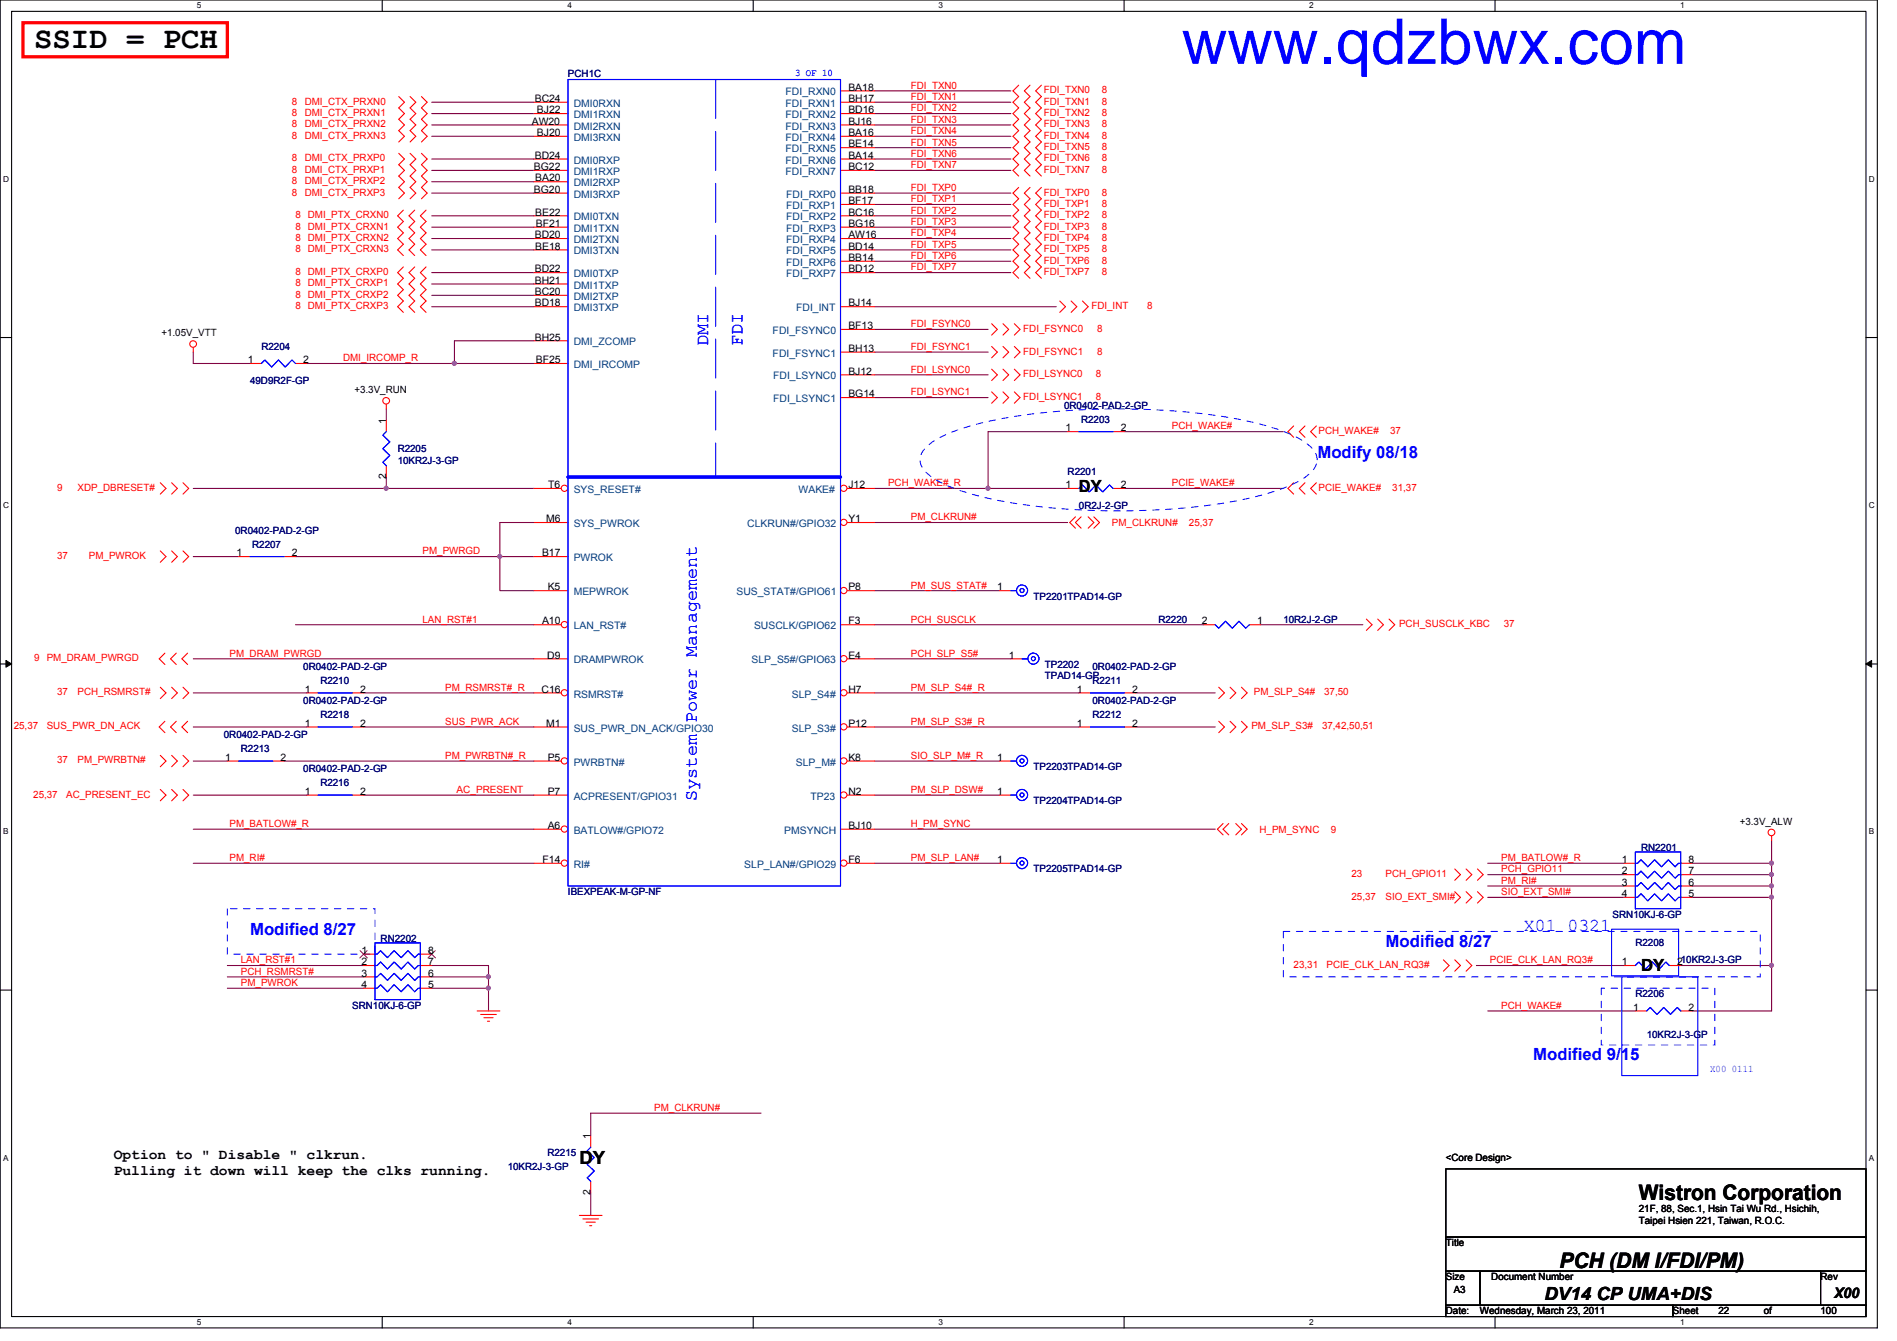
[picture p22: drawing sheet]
<svg xmlns="http://www.w3.org/2000/svg" width="297mm" height="210mm" viewBox="0 0 297 210" stroke-linecap="round" stroke-linejoin="round" font-family="sans-serif">
<defs><g id="words">
<text font-size="9.9" fill="#00f" x="185" y="10">www.qdzbwx.com</text>
<text font-size="4.8" x="5.4" y="7.6">SSID = PCH</text>
<g font-size="3.3">
<text x="256.6" y="187.9">Wistron Corporation</text>
<text x="244.2" y="198.5">PCH (DM I/FDI/PM)</text>
</g>
<g font-size="2.8" fill="#00f">
<text x="110.9" y="54.2" transform="rotate(-90 110.9 54.2)">DMI</text>
<text x="116.2" y="54.2" transform="rotate(-90 116.2 54.2)">FDI</text>
<text x="109.1" y="125.3" transform="rotate(-90 109.1 125.3)">System Power Management</text>
<text x="238.6" y="145.7">X01 0321</text>
</g>
<g font-size="2.8">
<text x="90.7" y="182.2">DY</text>
<text x="241.8" y="203.5">DV14 CP UMA+DIS</text>
</g>
<g font-size="2.6" fill="#00f">
<text x="206.3" y="71.8">Modify 08/18</text>
<text x="39.2" y="146.4">Modified 8/27</text>
<text x="217" y="148.2">Modified 8/27</text>
<text x="240.1" y="166">Modified 9/15</text>
</g>
<g font-size="2.6">
<text x="168.9" y="77.1">DY</text>
<text x="257" y="151.9">DY</text>
</g>
<g font-size="2.3">
<text x="17.8" y="181.4">Option to &quot; Disable &quot; clkrun.</text>
<text x="17.8" y="184">Pulling it down will keep the clks running.</text>
<text x="287.2" y="203.2">X00</text>
</g>
<g font-size="1.6" fill="#00f">
<text x="124.5" y="11.9">3 OF 10</text>
<text x="267.8" y="167.8">X00 0111</text>
</g>
<g font-size="1.6" fill="#f00">
<text x="45.7" y="16.4">8</text>
<text x="47.7" y="16.4">DMI_CTX_PRXN0</text>
<text x="142.6" y="17.4">FDI_TXN2</text>
<text x="142.6" y="13.9">FDI_TXN0</text>
<text x="142.6" y="15.7">FDI_TXN1</text>
<text x="163.4" y="14.6">FDI_TXN0</text>
<text x="163.4" y="16.4">FDI_TXN1</text>
<text x="172.5" y="14.6">8</text>
<text x="172.5" y="16.4">8</text>
<text x="45.7" y="18.2">8</text>
<text x="45.7" y="19.9">8</text>
<text x="45.7" y="21.7">8</text>
<text x="47.7" y="18.2">DMI_CTX_PRXN1</text>
<text x="47.7" y="19.9">DMI_CTX_PRXN2</text>
<text x="47.7" y="21.7">DMI_CTX_PRXN3</text>
<text x="142.6" y="21">FDI_TXN4</text>
<text x="142.6" y="22.8">FDI_TXN5</text>
<text x="142.6" y="19.2">FDI_TXN3</text>
<text x="163.4" y="18.2">FDI_TXN2</text>
<text x="163.4" y="19.9">FDI_TXN3</text>
<text x="163.4" y="21.7">FDI_TXN4</text>
<text x="163.4" y="23.5">FDI_TXN5</text>
<text x="172.5" y="18.2">8</text>
<text x="172.5" y="19.9">8</text>
<text x="172.5" y="21.7">8</text>
<text x="172.5" y="23.5">8</text>
<text x="45.7" y="25.3">8</text>
<text x="45.7" y="27.1">8</text>
<text x="45.7" y="28.8">8</text>
<text x="47.7" y="25.3">DMI_CTX_PRXP0</text>
<text x="47.7" y="27.1">DMI_CTX_PRXP1</text>
<text x="47.7" y="28.8">DMI_CTX_PRXP2</text>
<text x="142.6" y="29.9">FDI_TXP0</text>
<text x="142.6" y="26.3">FDI_TXN7</text>
<text x="142.6" y="24.6">FDI_TXN6</text>
<text x="163.4" y="25.3">FDI_TXN6</text>
<text x="163.4" y="27.1">FDI_TXN7</text>
<text x="172.5" y="25.3">8</text>
<text x="172.5" y="27.1">8</text>
<text x="45.7" y="30.6">8</text>
<text x="46.3" y="34.2">8 DMI_PTX_CRXN0</text>
<text x="46.3" y="35.9">8 DMI_PTX_CRXN1</text>
<text x="47.7" y="30.6">DMI_CTX_PRXP3</text>
<text x="142.6" y="31.7">FDI_TXP1</text>
<text x="142.6" y="35.2">FDI_TXP3</text>
<text x="142.6" y="33.4">FDI_TXP2</text>
<text x="163.4" y="30.6">FDI_TXP0</text>
<text x="163.4" y="32.4">FDI_TXP1</text>
<text x="163.4" y="35.9">FDI_TXP3</text>
<text x="163.4" y="34.2">FDI_TXP2</text>
<text x="172.5" y="30.6">8</text>
<text x="172.5" y="32.4">8</text>
<text x="172.5" y="35.9">8</text>
<text x="172.5" y="34.2">8</text>
<text x="46.3" y="37.7">8 DMI_PTX_CRXN2</text>
<text x="46.3" y="39.5">8 DMI_PTX_CRXN3</text>
<text x="142.6" y="38.8">FDI_TXP5</text>
<text x="142.6" y="40.6">FDI_TXP6</text>
<text x="142.6" y="37">FDI_TXP4</text>
<text x="163.4" y="37.7">FDI_TXP4</text>
<text x="163.4" y="39.5">FDI_TXP5</text>
<text x="163.4" y="41.3">FDI_TXP6</text>
<text x="172.5" y="37.7">8</text>
<text x="172.5" y="39.5">8</text>
<text x="172.5" y="41.3">8</text>
<text x="46.3" y="43.1">8 DMI_PTX_CRXP0</text>
<text x="46.3" y="44.8">8 DMI_PTX_CRXP1</text>
<text x="46.3" y="46.6">8 DMI_PTX_CRXP2</text>
<text x="142.6" y="42.3">FDI_TXP7</text>
<text x="163.4" y="43.1">FDI_TXP7</text>
<text x="172.5" y="43.1">8</text>
<text x="46.3" y="48.4">8 DMI_PTX_CRXP3</text>
<text x="142.6" y="51.2">FDI_FSYNC0</text>
<text x="160.2" y="51.9">FDI_FSYNC0</text>
<text x="170.9" y="48.4">FDI_INT</text>
<text x="171.8" y="51.9">8</text>
<text x="179.6" y="48.4">8</text>
<text x="53.7" y="56.6">DMI_IRCOMP_R</text>
<text x="142.6" y="58.3">FDI_LSYNC0</text>
<text x="142.6" y="54.8">FDI_FSYNC1</text>
<text x="160.2" y="55.5">FDI_FSYNC1</text>
<text x="160.2" y="59.1">FDI_LSYNC0</text>
<text x="171.6" y="59.1">8</text>
<text x="171.8" y="55.5">8</text>
<text x="142.6" y="61.9">FDI_LSYNC1</text>
<text x="160.2" y="62.6">FDI_LSYNC1</text>
<text x="171.6" y="62.6">8</text>
<text x="183.5" y="67.2">PCH_WAKE#</text>
<text x="206.5" y="67.9">PCH_WAKE#</text>
<text x="217.7" y="67.9">37</text>
<text x="8.9" y="76.8">9</text>
<text x="12.1" y="76.8">XDP_DBRESET#</text>
<text x="139.1" y="76.1">PCH_WAKE#_R</text>
<text x="183.5" y="76.1">PCIE_WAKE#</text>
<text x="206.5" y="76.8">PCIE_WAKE#</text>
<text x="218" y="76.8">31,37</text>
<text x="142.6" y="81.4">PM_CLKRUN#</text>
<text x="174.1" y="82.3">PM_CLKRUN#</text>
<text x="186.2" y="82.3">25,37</text>
<text x="8.9" y="87.5">37</text>
<text x="13.9" y="87.5">PM_PWROK</text>
<text x="66.2" y="86.8">PM_PWRGD</text>
<text x="142.6" y="92.1">PM_SUS_STAT#</text>
<text x="66.2" y="97.5">LAN_RST#1</text>
<text x="142.6" y="97.5">PCH_SUSCLK</text>
<text x="219.1" y="98.2">PCH_SUSCLK_KBC</text>
<text x="235.5" y="98.2">37</text>
<text x="5.4" y="103.5">9 PM_DRAM_PWRGD</text>
<text x="35.9" y="102.8">PM_DRAM_PWRGD</text>
<text x="142.6" y="102.8">PCH_SLP_S5#</text>
<text x="8.9" y="108.8">37</text>
<text x="12.1" y="108.8">PCH_RSMRST#</text>
<text x="69.7" y="108.1">PM_RSMRST#_R</text>
<text x="69.7" y="113.5">SUS_PWR_ACK</text>
<text x="142.6" y="113.5">PM_SLP_S3#_R</text>
<text x="142.6" y="108.1">PM_SLP_S4#_R</text>
<text x="196.3" y="108.8">PM_SLP_S4#</text>
<text x="207.3" y="108.8">37,50</text>
<text x="2.2" y="114.2">25,37</text>
<text x="7.3" y="114.2">SUS_PWR_DN_ACK</text>
<text x="8.9" y="119.5">37</text>
<text x="12.1" y="119.5">PM_PWRBTN#</text>
<text x="69.7" y="118.8">PM_PWRBTN#_R</text>
<text x="142.6" y="118.8">SIO_SLP_M#_R</text>
<text x="196" y="114.2">PM_SLP_S3#</text>
<text x="207" y="114.2">37,42,50,51</text>
<text x="5.2" y="124.8">25,37</text>
<text x="10.4" y="124.8">AC_PRESENT_EC</text>
<text x="71.5" y="124.1">AC_PRESENT</text>
<text x="142.6" y="124.1">PM_SLP_DSW#</text>
<text x="35.9" y="129.5">PM_BATLOW#_R</text>
<text x="142.6" y="129.5">H_PM_SYNC</text>
<text x="197.2" y="130.3">H_PM_SYNC</text>
<text x="208.4" y="130.3">9</text>
<text x="35.9" y="134.8">PM_RI#</text>
<text x="142.6" y="134.8">PM_SLP_LAN#</text>
<text x="211.6" y="137.3">23</text>
<text x="217" y="137.3">PCH_GPIO11</text>
<text x="235.1" y="136.6">PCH_GPIO11</text>
<text x="235.1" y="134.8">PM_BATLOW#_R</text>
<text x="211.6" y="140.8">25,37</text>
<text x="217" y="140.8">SIO_EXT_SMI#</text>
<text x="235.1" y="138.3">PM_RI#</text>
<text x="235.1" y="140.1">SIO_EXT_SMI#</text>
<text x="37.7" y="152.6">PCH_RSMRST#</text>
<text x="37.7" y="154.3">PM_PWROK</text>
<text x="37.7" y="150.8">LAN_RST#1</text>
<text x="202.6" y="151.5">23,31</text>
<text x="207.7" y="151.5">PCIE_CLK_LAN_RQ3#</text>
<text x="233.3" y="150.8">PCIE_CLK_LAN_RQ3#</text>
<text x="235.1" y="157.9">PCH_WAKE#</text>
<text x="102.4" y="173.9">PM_CLKRUN#</text>
</g>
<g font-size="1.6">
<text x="83.7" y="16">BC24</text>
<text x="84.1" y="17.7">BJ22</text>
<text x="132.8" y="14.2">BA18</text>
<text x="132.8" y="16">BH17</text>
<text x="132.8" y="17.7">BD16</text>
<text x="83.3" y="19.5">AW20</text>
<text x="84.1" y="21.3">BJ20</text>
<text x="132.8" y="19.5">BJ16</text>
<text x="132.8" y="21.3">BA16</text>
<text x="132.8" y="23.1">BE14</text>
<text x="83.6" y="26.6">BG22</text>
<text x="83.7" y="24.8">BD24</text>
<text x="83.8" y="28.4">BA20</text>
<text x="132.8" y="24.8">BA14</text>
<text x="132.8" y="26.6">BC12</text>
<text x="83.6" y="30.2">BG20</text>
<text x="83.8" y="33.7">BE22</text>
<text x="83.9" y="35.5">BF21</text>
<text x="132.8" y="30.2">BB18</text>
<text x="132.8" y="32">BF17</text>
<text x="132.8" y="33.7">BC16</text>
<text x="132.8" y="35.5">BG16</text>
<text x="83.7" y="37.3">BD20</text>
<text x="83.8" y="39.1">BE18</text>
<text x="132.8" y="37.3">AW16</text>
<text x="132.8" y="39.1">BD14</text>
<text x="132.8" y="40.9">BB14</text>
<text x="83.7" y="42.6">BD22</text>
<text x="83.7" y="44.4">BH21</text>
<text x="83.7" y="46.2">BC20</text>
<text x="83.7" y="48">BD18</text>
<text x="132.8" y="48">BJ14</text>
<text x="132.8" y="42.6">BD12</text>
<text x="25.3" y="52.7">+1.05V_VTT</text>
<text x="83.7" y="53.3">BH25</text>
<text x="132.8" y="51.5">BF13</text>
<text x="38.8" y="56.9">1</text>
<text x="47.5" y="56.9">2</text>
<text x="83.9" y="56.9">BF25</text>
<text x="132.8" y="55.1">BH13</text>
<text x="132.8" y="58.6">BJ12</text>
<text x="55.5" y="61.6">+3.3V_RUN</text>
<text x="132.8" y="62.2">BG14</text>
<text x="60.4" y="66.3" transform="rotate(-90 60.4 66.3)">1</text>
<text x="166.8" y="67.5">1</text>
<text x="175.5" y="67.5">2</text>
<text x="60.4" y="75" transform="rotate(-90 60.4 75)">2</text>
<text x="85.8" y="76.4">T6</text>
<text x="132.8" y="76.4">J12</text>
<text x="166.8" y="76.4">1</text>
<text x="175.5" y="76.4">2</text>
<text x="85.5" y="81.7">M6</text>
<text x="132.8" y="81.7">Y1</text>
<text x="37" y="87.1">1</text>
<text x="45.7" y="87.1">2</text>
<text x="84.9" y="87.1">B17</text>
<text x="85.8" y="92.4">K5</text>
<text x="132.8" y="92.4">P8</text>
<text x="156.2" y="92.4">1</text>
<text x="84.9" y="97.7">A10</text>
<text x="132.8" y="97.7">F3</text>
<text x="188.2" y="97.7">2</text>
<text x="196.8" y="97.7">1</text>
<text x="85.7" y="103.1">D9</text>
<text x="132.8" y="103.1">E4</text>
<text x="157.9" y="103.1">1</text>
<text x="47.7" y="108.4">1</text>
<text x="47.7" y="113.7">1</text>
<text x="56.4" y="108.4">2</text>
<text x="56.4" y="113.7">2</text>
<text x="84.8" y="108.4">C16</text>
<text x="85.5" y="113.7">M1</text>
<text x="132.8" y="113.7">P12</text>
<text x="132.8" y="108.4">H7</text>
<text x="168.6" y="113.7">1</text>
<text x="168.6" y="108.4">1</text>
<text x="177.3" y="113.7">2</text>
<text x="177.3" y="108.4">2</text>
<text x="35.3" y="119.1">1</text>
<text x="43.9" y="119.1">2</text>
<text x="85.8" y="119.1">P5</text>
<text x="132.8" y="119.1">K8</text>
<text x="156.2" y="119.1">1</text>
<text x="47.7" y="124.4">1</text>
<text x="56.4" y="124.4">2</text>
<text x="85.8" y="124.4">P7</text>
<text x="132.8" y="124.4">N2</text>
<text x="156.2" y="124.4">1</text>
<text x="85.8" y="129.8">A6</text>
<text x="132.8" y="129.8">BJ10</text>
<text x="272.4" y="129.1">+3.3V_ALW</text>
<text x="85" y="135.1">F14</text>
<text x="132.8" y="135.1">F6</text>
<text x="156.2" y="135.1">1</text>
<text x="254" y="135.1">1</text>
<text x="254" y="136.9">2</text>
<text x="264.4" y="136.9">7</text>
<text x="264.4" y="135.1">8</text>
<text x="254" y="138.6">3</text>
<text x="254" y="140.4">4</text>
<text x="264.4" y="140.4">5</text>
<text x="264.4" y="138.6">6</text>
<text x="56.6" y="149.3">1</text>
<text x="67.1" y="149.3">8</text>
<text x="56.6" y="151.1">2</text>
<text x="56.6" y="152.9">3</text>
<text x="56.6" y="154.6">4</text>
<text x="67.1" y="154.6">5</text>
<text x="67.1" y="152.9">6</text>
<text x="67.1" y="151.1">7</text>
<text x="254" y="151.1">1</text>
<text x="262.6" y="151.1">210KR2J-3-GP</text>
<text x="255.7" y="158.2">1</text>
<text x="264.4" y="158.2">2</text>
<text x="92.5" y="178.4" transform="rotate(-90 92.5 178.4)">1</text>
<text x="226.4" y="181.7">&lt;Core Design&gt;</text>
<text x="92.5" y="187" transform="rotate(-90 92.5 187)">2</text>
<text x="256.6" y="189.7">21F, 88, Sec.1, Hsin Tai Wu Rd., Hsichih,</text>
<text x="256.6" y="191.6">Taipei Hsien 221, Taiwan, R.O.C.</text>
<text x="226.4" y="195.1">Title</text>
<text x="226.4" y="200.4">Size</text>
<text x="227.6" y="202.4">A3</text>
<text x="233.5" y="200.4">Document Number</text>
<text x="285.1" y="200.4">Rev</text>
<text x="226.4" y="205.7">Date:</text>
<text x="231.7" y="205.7">Wednesday, March 23, 2011</text>
<text x="262" y="205.7">Sheet</text>
<text x="269.1" y="205.7">22</text>
<text x="276.2" y="205.7">of</text>
<text x="285.1" y="205.7">100</text>
</g>
<g font-size="1.6" fill="#000080">
<text x="88.9" y="12.1">PCH1C</text>
<text x="40.9" y="54.8">R2204</text>
<text x="39.2" y="60.1">49D9R2F-GP</text>
<text x="166.6" y="64">0R0402-PAD-2-GP</text>
<text x="62.3" y="70.8">R2205</text>
<text x="169.3" y="66.2">R2203</text>
<text x="62.3" y="72.6">10KR2J-3-GP</text>
<text x="167.2" y="74.3">R2201</text>
<text x="36.8" y="83.6">0R0402-PAD-2-GP</text>
<text x="168.9" y="79.7">0R2J-2-GP</text>
<text x="39.5" y="85.7">R2207</text>
<text x="161.8" y="93.9">TP2201TPAD14-GP</text>
<text x="181.4" y="97.5">R2220</text>
<text x="201" y="97.5">10R2J-2-GP</text>
<text x="47.5" y="104.9">0R0402-PAD-2-GP</text>
<text x="50.2" y="107.1">R2210</text>
<text x="163.6" y="104.6">TP2202</text>
<text x="163.6" y="106.3">TPAD14-GP</text>
<text x="171.1" y="107.1">R2211</text>
<text x="171.1" y="104.9">0R0402-PAD-2-GP</text>
<text x="47.5" y="110.2">0R0402-PAD-2-GP</text>
<text x="50.2" y="112.4">R2218</text>
<text x="171.1" y="112.4">R2212</text>
<text x="171.1" y="110.2">0R0402-PAD-2-GP</text>
<text x="35" y="115.6">0R0402-PAD-2-GP</text>
<text x="37.7" y="117.7">R2213</text>
<text x="47.5" y="120.9">0R0402-PAD-2-GP</text>
<text x="50.2" y="123.1">R2216</text>
<text x="161.8" y="120.6">TP2203TPAD14-GP</text>
<text x="161.8" y="125.9">TP2204TPAD14-GP</text>
<text x="161.8" y="136.6">TP2205TPAD14-GP</text>
<text x="257" y="133.2">RN2201</text>
<text x="88.9" y="140.1">IBEXPEAK-M-GP-NF</text>
<text x="252.5" y="143.7">SRN10KJ-6-GP</text>
<text x="59.6" y="147.4">RN2202</text>
<text x="256.1" y="148.1">R2208</text>
<text x="55.2" y="157.9">SRN10KJ-6-GP</text>
<text x="256.1" y="156.1">R2206</text>
<text x="257.8" y="162.5">10KR2J-3-GP</text>
<text x="79.5" y="183.1">10KR2J-3-GP</text>
<text x="85.7" y="181">R2215</text>
</g>
<g font-size="1.6" fill="#004080">
<text x="89.8" y="16.7">DMI0RXN</text>
<text x="123" y="14.9">FDI_RXN0</text>
<text x="123" y="16.7">FDI_RXN1</text>
<text x="89.8" y="18.5">DMI1RXN</text>
<text x="89.8" y="20.3">DMI2RXN</text>
<text x="89.8" y="22.1">DMI3RXN</text>
<text x="123" y="18.5">FDI_RXN2</text>
<text x="123" y="20.3">FDI_RXN3</text>
<text x="123" y="22.1">FDI_RXN4</text>
<text x="123" y="23.8">FDI_RXN5</text>
<text x="89.8" y="25.6">DMI0RXP</text>
<text x="89.8" y="27.4">DMI1RXP</text>
<text x="89.8" y="29.2">DMI2RXP</text>
<text x="123" y="25.6">FDI_RXN6</text>
<text x="123" y="27.4">FDI_RXN7</text>
<text x="89.8" y="30.9">DMI3RXP</text>
<text x="89.8" y="34.5">DMI0TXN</text>
<text x="123.1" y="30.9">FDI_RXP0</text>
<text x="123.1" y="32.7">FDI_RXP1</text>
<text x="123.1" y="34.5">FDI_RXP2</text>
<text x="89.8" y="36.3">DMI1TXN</text>
<text x="89.8" y="38.1">DMI2TXN</text>
<text x="89.8" y="39.8">DMI3TXN</text>
<text x="123.1" y="36.3">FDI_RXP3</text>
<text x="123.1" y="38.1">FDI_RXP4</text>
<text x="123.1" y="39.8">FDI_RXP5</text>
<text x="123.1" y="41.6">FDI_RXP6</text>
<text x="89.8" y="43.4">DMI0TXP</text>
<text x="89.8" y="45.2">DMI1TXP</text>
<text x="89.8" y="46.9">DMI2TXP</text>
<text x="123.1" y="43.4">FDI_RXP7</text>
<text x="89.8" y="48.7">DMI3TXP</text>
<text x="121" y="52.3">FDI_FSYNC0</text>
<text x="124.7" y="48.7">FDI_INT</text>
<text x="89.8" y="54.1">DMI_ZCOMP</text>
<text x="89.8" y="57.6">DMI_IRCOMP</text>
<text x="121" y="55.8">FDI_FSYNC1</text>
<text x="121.1" y="59.4">FDI_LSYNC0</text>
<text x="121.1" y="62.9">FDI_LSYNC1</text>
<text x="89.8" y="77.2">SYS_RESET#</text>
<text x="125" y="77.2">WAKE#</text>
<text x="89.8" y="82.5">SYS_PWROK</text>
<text x="117" y="82.5">CLKRUN#/GPIO32</text>
<text x="89.8" y="87.8">PWROK</text>
<text x="89.8" y="93.2">MEPWROK</text>
<text x="115.3" y="93.2">SUS_STAT#/GPIO61</text>
<text x="89.8" y="98.5">LAN_RST#</text>
<text x="118.1" y="98.5">SUSCLK/GPIO62</text>
<text x="89.8" y="103.8">DRAMPWROK</text>
<text x="117.7" y="103.8">SLP_S5#/GPIO63</text>
<text x="89.8" y="109.2">RSMRST#</text>
<text x="124" y="109.2">SLP_S4#</text>
<text x="89.8" y="119.8">PWRBTN#</text>
<text x="89.8" y="114.5">SUS_PWR_DN_ACK/GPIO30</text>
<text x="124" y="114.5">SLP_S3#</text>
<text x="124.6" y="119.8">SLP_M#</text>
<text x="89.8" y="125.2">ACPRESENT/GPIO31</text>
<text x="126.9" y="125.2">TP23</text>
<text x="89.8" y="130.5">BATLOW#/GPIO72</text>
<text x="122.8" y="130.5">PMSYNCH</text>
<text x="89.8" y="135.8">RI#</text>
<text x="116.5" y="135.8">SLP_LAN#/GPIO29</text>
</g>
<g font-size="1.3">
<text x="30.8" y="1.3">5</text>
<text x="88.9" y="1.3">4</text>
<text x="146.9" y="1.3">3</text>
<text x="205" y="1.3">2</text>
<text x="263.1" y="1.3">1</text>
<text x=".5" y="28.4">D</text>
<text x="292.6" y="28.4">D</text>
<text x=".5" y="79.5">C</text>
<text x="292.6" y="79.5">C</text>
<text x=".5" y="130.6">B</text>
<text x="292.6" y="130.6">B</text>
<text x=".5" y="181.7">A</text>
<text x="292.6" y="181.7">A</text>
<text x="30.8" y="207.4">5</text>
<text x="88.9" y="207.4">4</text>
<text x="146.9" y="207.4">3</text>
<text x="205" y="207.4">2</text>
<text x="263.1" y="207.4">1</text>
</g>
</g></defs>
<path d="M0 0h294v207.9h-294zM1.8 1.8h290.4v204.3h-290.4z" fill="none" stroke="#000" stroke-width=".17"/>
<g fill="#fff">
<path d="M30.8 .2h.7v1.4h-.7z"/>
<path d="M30.8 206.2h.7v1.4h-.7z"/>
</g>
<path d="M59.9 0v1.8M59.9 206.1v1.8" fill="none" stroke="#000" stroke-width=".17"/>
<g fill="#fff">
<path d="M88.9 .2h.6v1.4h-.6z"/>
<path d="M88.9 206.2h.6v1.4h-.6z"/>
</g>
<path d="M117.9 0v1.8M117.9 206.1v1.8" fill="none" stroke="#000" stroke-width=".17"/>
<g fill="#fff">
<path d="M146.9 .2h.7v1.4h-.7z"/>
<path d="M146.9 206.2h.7v1.4h-.7z"/>
</g>
<path d="M176 0v1.8M176 206.1v1.8" fill="none" stroke="#000" stroke-width=".17"/>
<g fill="#fff">
<path d="M205 .2h.7v1.4h-.7z"/>
<path d="M205 206.2h.7v1.4h-.7z"/>
</g>
<path d="M234.1 0v1.8M234.1 206.1v1.8" fill="none" stroke="#000" stroke-width=".17"/>
<g fill="#fff">
<path d="M263.1 .2h.7v1.4h-.7z"/>
<path d="M263.1 206.2h.7v1.4h-.7z"/>
<path d="M.5 27.3h.9v1.4h-.9z"/>
<path d="M292.6 27.3h.9v1.4h-.9z"/>
<path d="M.5 78.4h.9v1.4h-.9z"/>
<path d="M292.6 78.4h.9v1.4h-.9z"/>
</g>
<path d="M0 52.8h1.8M292.2 52.8h1.8" fill="none" stroke="#000" stroke-width=".17"/>
<g fill="#fff">
<path d="M.5 129.5h.8v1.4h-.8z"/>
<path d="M292.6 129.5h.9v1.4h-.9z"/>
</g>
<path d="M0 103.9h1.8M292.2 103.9h1.8" fill="none" stroke="#000" stroke-width=".17"/>
<path d="M.9 103.4l.9 .5-.9 .5zM292.2 103.9l.9-.5v1z" fill="#000"/>
<path d="M.9 103.4l.9 .5-.9 .5zM292.2 103.9l.9-.5v1z" fill="none" stroke="#000" stroke-width=".16"/>
<g fill="#fff">
<path d="M.5 180.5h.8v1.4h-.8z"/>
<path d="M292.6 180.5h.9v1.4h-.9z"/>
</g>
<path d="M0 155h1.8M292.2 155h1.8" fill="none" stroke="#000" stroke-width=".17"/>
<path d="M277.4 151.1v7.1" fill="none" stroke="#800040" stroke-width=".17"/>
<circle cx="277.4" cy="151.1" r=".32" fill="#f0f"/>
<circle cx="277.4" cy="151.1" r=".32" fill="none" stroke="#f0f" stroke-width=".17"/>
<path d="M71.2 56.9h12.4" fill="none" stroke="#800040" stroke-width=".17"/>
<circle cx="71.1" cy="56.9" r=".32" fill="#f0f"/>
<circle cx="71.1" cy="56.9" r=".32" fill="none" stroke="#f0f" stroke-width=".17"/>
<path d="M136.9 113.8h32M265 135.1h12.4v1.8" fill="none" stroke="#800040" stroke-width=".17"/>
<circle cx="277.4" cy="135.1" r=".32" fill="#f0f"/>
<circle cx="277.4" cy="135.1" r=".32" fill="none" stroke="#f0f" stroke-width=".17"/>
<g fill="none" stroke="#800040" stroke-width=".17">
<path d="M67.6 16h16M67.6 17.8h16M67.6 24.9h16M67.6 26.7h16M67.6 28.4h16M67.6 30.2h16M30.3 55.1v1.8h8.9M83.6 53.3h-12.4v3.6h-23.2M30.3 76.5h30.2M136.9 76.5h17.8M30.3 87.1h7.1M46.3 97.8h37.3"/>
<path d="M83.6 81.8h-5.3v5.3M136.9 81.8h30.3M30.3 108.5h17.7M30.3 103.1h53.3M44.5 119.1h39.1M56.9 108.5h26.7M136.9 119.1h19.6M136.9 103.1h21.4M177.8 113.8h12.5M177.8 108.5h12.5M30.3 135.1h53.3M30.3 129.8h53.3"/>
<path d="M136.9 124.5h19.6M136.9 135.1h19.6M136.9 129.8h53.4"/>
</g>
<circle cx="154.7" cy="76.4" r=".32" fill="#f0f"/>
<circle cx="154.7" cy="76.4" r=".32" fill="none" stroke="#f0f" stroke-width=".17"/>
<g fill="none" stroke="#800040" stroke-width=".17">
<path d="M67.6 33.8h16M67.6 35.6h16M67.6 37.3h16M67.6 39.1h16M67.6 42.7h16M67.6 44.4h16M67.6 46.2h16M67.6 48h16M60.5 74.7v1.8M78.3 87.1h5.3M136.9 92.5h19.6M56.9 113.8h26.7"/>
<path d="M136.9 108.5h32M265 136.9h12.4"/>
</g>
<circle cx="78.2" cy="87.1" r=".32" fill="#f0f"/>
<circle cx="78.2" cy="87.1" r=".32" fill="none" stroke="#f0f" stroke-width=".17"/>
<path d="M60.5 76.5h23.1" fill="none" stroke="#800040" stroke-width=".17"/>
<circle cx="60.5" cy="76.4" r=".32" fill="#f0f"/>
<circle cx="60.5" cy="76.4" r=".32" fill="none" stroke="#f0f" stroke-width=".17"/>
<g fill="none" stroke="#800040" stroke-width=".17">
<path d="M67.6 19.6h16M67.6 21.3h16M60.5 64v1.8M46.3 87.1h32v5.4h5.3M136.9 97.8h51.6M197.4 97.8h16M30.3 113.8h17.7M30.3 124.5h17.7M56.9 124.5h26.7M277.4 131.6v3.5M277.4 136.9v1.8h-12.4M92.5 174.2v3.6"/>
<path d="M92.5 186.7v3.5"/>
</g>
<circle cx="277.4" cy="136.9" r=".32" fill="#f0f"/>
<circle cx="277.4" cy="136.9" r=".32" fill="none" stroke="#f0f" stroke-width=".17"/>
<path d="M277.4 138.7v1.8h-12.4" fill="none" stroke="#800040" stroke-width=".17"/>
<circle cx="277.4" cy="138.7" r=".32" fill="#f0f"/>
<circle cx="277.4" cy="138.7" r=".32" fill="none" stroke="#f0f" stroke-width=".17"/>
<g fill="none" stroke="#800040" stroke-width=".17">
<path d="M136.9 19.6h21.4M136.9 17.8h21.4M136.9 14.2h21.4M136.9 16h21.4M136.9 32h21.4M136.9 30.2h21.4M136.9 35.6h21.4M136.9 33.8h21.4M136.9 39.1h21.4M136.9 21.3h21.4M136.9 23.1h21.4M136.9 26.7h21.4"/>
<path d="M136.9 37.3h21.4M136.9 24.9h21.4M136.9 51.6h17.8M136.9 58.7h17.8M136.9 55.1h17.8M136.9 42.7h21.4M136.9 40.9h21.4M136.9 48h28.5M136.9 62.2h17.8M67.6 151.1h8.9v1.8h-8.9M67.6 154.7h8.9v3.5"/>
</g>
<circle cx="76.5" cy="154.7" r=".32" fill="#f0f"/>
<circle cx="76.5" cy="154.7" r=".32" fill="none" stroke="#f0f" stroke-width=".17"/>
<path d="M76.5 152.9v1.8" fill="none" stroke="#800040" stroke-width=".17"/>
<circle cx="76.5" cy="152.9" r=".32" fill="#f0f"/>
<circle cx="76.5" cy="152.9" r=".32" fill="none" stroke="#f0f" stroke-width=".17"/>
<g fill="none" stroke="#800040" stroke-width=".17">
<path d="M167.2 67.6h-12.5v8.9h12.5M176.1 76.5h24.9M176.1 67.6h24.9M30.3 119.1h5.3M233 136.9h21.3M233 135.1h21.3M233 138.7h21.3M35.6 152.9h21.3M35.6 154.7h21.3M35.6 151.1h21.3M231.2 151.1h23.1M233 158.2h23.1"/>
<path d="M233 140.5h21.3M265 158.2h12.4M277.4 140.5v10.6h-14.2M92.5 174.2h26.7"/>
</g>
<circle cx="277.4" cy="140.4" r=".32" fill="#f0f"/>
<circle cx="277.4" cy="140.4" r=".32" fill="none" stroke="#f0f" stroke-width=".17"/>
<g fill="none" stroke="#f00" stroke-width=".17">
<path d="M62.4 15.1l.9 .9-.9 .9 .9 .9-.9 .9 .9 .9-.9 .8 .9 .9-.9 .9M64.2 15.1l.9 .9-.9 .9 .9 .9-.9 .9 .9 .9-.9 .8 .9 .9-.9 .9M66 15.1l.9 .9-.9 .9 .9 .9-.9 .9 .9 .9-.9 .8 .9 .9-.9 .9M83.6 16h5.3M83.6 17.8h5.3M83.6 19.6h5.3M131.6 16h5.3M131.6 17.8h5.3M131.6 19.6h5.3M131.6 14.2h5.3M159.5 13.3l-.9 .9 .9 .9-.9 .9 .9 .9-.9 .9 .9 .9-.9 .9 .9 .8-.9 .9 .9 .9-.9 .9 .9 .9-.9 .9 .9 .9-.9 .9 .9 .9M161.3 13.3l-.9 .9 .9 .9-.9 .9 .9 .9-.9 .9 .9 .9-.9 .9 .9 .8-.9 .9 .9 .9-.9 .9 .9 .9-.9 .9 .9 .9-.9 .9 .9 .9"/>
<path d="M163.1 13.3l-.9 .9 .9 .9-.9 .9 .9 .9-.9 .9 .9 .9-.9 .9 .9 .8-.9 .9 .9 .9-.9 .9 .9 .9-.9 .9 .9 .9-.9 .9 .9 .9M62.4 24l.9 .9-.9 .9 .9 .9-.9 .9 .9 .8-.9 .9 .9 .9-.9 .9M63.2 32.9l-.9 .9 .9 .9-.9 .9 .9 .8-.9 .9 .9 .9-.9 .9 .9 .9M64.2 24l.9 .9-.9 .9 .9 .9-.9 .9 .9 .8-.9 .9 .9 .9-.9 .9M64.9 32.9l-.9 .9 .9 .9-.9 .9 .9 .8-.9 .9 .9 .9-.9 .9 .9 .9M66 24l.9 .9-.9 .9 .9 .9-.9 .9 .9 .8-.9 .9 .9 .9-.9 .9M66.7 32.9l-.9 .9 .9 .9-.9 .9 .9 .8-.9 .9 .9 .9-.9 .9 .9 .9M83.6 21.3h5.3M83.6 24.9h5.3M83.6 26.7h5.3M83.6 28.4h5.3M83.6 30.2h5.3"/>
<path d="M83.6 33.8h5.3M83.6 35.6h5.3M83.6 37.3h5.3M83.6 39.1h5.3M131.6 21.3h5.3M131.6 24.9h5.3M131.6 26.7h5.3M131.6 30.2h5.3M131.6 33.8h5.3M131.6 35.6h5.3M131.6 37.3h5.3M131.6 39.1h5.3"/>
<path d="M131.6 23.1h5.3M131.6 32h5.3M159.5 29.3l-.9 .9 .9 .9-.9 .9 .9 .9-.9 .9 .9 .9-.9 .9 .9 .8-.9 .9 .9 .9-.9 .9 .9 .9-.9 .9 .9 .9-.9 .9 .9 .9M161.3 29.3l-.9 .9 .9 .9-.9 .9 .9 .9-.9 .9 .9 .9-.9 .9 .9 .8-.9 .9 .9 .9-.9 .9 .9 .9-.9 .9 .9 .9-.9 .9 .9 .9M163.1 29.3l-.9 .9 .9 .9-.9 .9 .9 .9-.9 .9 .9 .9-.9 .9 .9 .8-.9 .9 .9 .9-.9 .9 .9 .9-.9 .9 .9 .9-.9 .9 .9 .9M30.3 54.4v.7M39.2 56.9h1.7M46.3 56.9h1.7M63.2 41.8l-.9 .9 .9 .9-.9 .8 .9 .9-.9 .9 .9 .9-.9 .9 .9 .9M64.9 41.8l-.9 .9 .9 .9-.9 .8 .9 .9-.9 .9 .9 .9-.9 .9 .9 .9M66.7 41.8l-.9 .9 .9 .9-.9 .8 .9 .9-.9 .9 .9 .9-.9 .9 .9 .9M83.6 56.9h5.3"/>
<path d="M83.6 42.7h5.3M83.6 44.4h5.3M83.6 46.2h5.3M83.6 48h5.3M83.6 53.3h5.3M131.6 42.7h5.3M131.6 48h5.3M131.6 40.9h5.3M131.6 51.6h5.3M131.6 55.1h5.3M131.6 58.7h5.3M155.3 54.2l.9 .9-.9 .9"/>
<path d="M155.3 57.8l.9 .9-.9 .9M155.3 50.7l.9 .9-.9 .9M157.1 54.2l.8 .9-.8 .9M157.1 57.8l.8 .9-.8 .9M157.1 50.7l.8 .9-.8 .9M158.8 54.2l.9 .9-.9 .9M158.8 57.8l.9 .9-.9 .9M158.8 50.7l.9 .9-.9 .9M165.9 47.1l.9 .9-.9 .9M167.7 47.1l.9 .9-.9 .9M169.5 47.1l.9 .9-.9 .9M25.1 75.6l.9 .9-.9 .8"/>
<path d="M26.9 75.6l.9 .9-.9 .8M28.7 75.6l.8 .9-.8 .8M60.5 63.3v.7M131.6 62.2h5.3M155.3 61.3l.9 .9-.9 .9M157.1 61.3l.8 .9-.8 .9M158.8 61.3l.9 .9-.9 .9M167.2 76.5h1.7M174.3 76.5h1.8M202.6 75.6l-.9 .9 .9 .8M202.6 66.7l-.9 .9 .9 .9M204.3 75.6l-.8 .9 .8 .8"/>
<path d="M204.3 66.7l-.8 .9 .8 .9M206.1 75.6l-.9 .9 .9 .8M206.1 66.7l-.9 .9 .9 .9M25.1 86.2l.9 .9-.9 .9M26.9 86.2l.9 .9-.9 .9M28.7 86.2l.8 .9-.8 .9M156.5 92.5h1.8M168.4 80.9l-.9 .9 .9 .9M169.3 80.9l-.9 .9 .9 .9M170.4 80.9l.9 .9-.9 .9M171.3 80.9l.9 .9-.9 .9M188.5 97.8h1.8"/>
<path d="M195.6 97.8h1.8M213.9 96.9l.9 .9-.9 .9M215.7 96.9l.9 .9-.9 .9M217.5 96.9l.9 .9-.9 .9M25.1 118.2l.9 .9-.9 .9M25.1 107.6l.9 .9-.9 .8M25.8 102.2l-.9 .9 .9 .9M25.8 112.9l-.9 .9 .9 .9M26.9 118.2l.9 .9-.9 .9M26.9 107.6l.9 .9-.9 .8M27.6 102.2l-.9 .9 .9 .9M27.6 112.9l-.9 .9 .9 .9"/>
<path d="M28.7 118.2l.8 .9-.8 .9M28.7 107.6l.8 .9-.8 .8M29.4 102.2l-.9 .9 .9 .9M29.4 112.9l-.9 .9 .9 .9M48 108.5h1.8M48 113.8h1.8M55.2 108.5h1.7M55.2 113.8h1.7M156.5 119.1h1.8M158.3 103.1h1.8M190.8 107.6l.9 .9-.9 .8M190.8 112.9l.9 .9-.9 .9"/>
<path d="M192.6 107.6l.9 .9-.9 .8M192.6 112.9l.9 .9-.9 .9M194.4 107.6l.9 .9-.9 .8M194.4 112.9l.9 .9-.9 .9M25.1 123.6l.9 .9-.9 .8M26.9 123.6l.9 .9-.9 .8M28.7 123.6l.8 .9-.8 .8M48 124.5h1.8M55.2 124.5h1.7M131.6 129.8h5.3M156.5 124.5h1.8M191.5 128.9l-.9 .9 .9 .9"/>
<path d="M192.4 128.9l-.9 .9 .9 .9M193.5 128.9l.9 .9-.9 .9M194.4 128.9l.9 .9-.9 .9M227.8 139.6l.9 .9-.9 .9M227.8 136l.9 .9-.9 .9M229.6 139.6l.9 .9-.9 .9M229.6 136l.9 .9-.9 .9M231.3 139.6l.9 .9-.9 .9M231.3 136l.9 .9-.9 .9M277.4 130.9v.7M56.9 149.4h1.8M56.9 151.1h1.8"/>
<path d="M56.9 152.9h1.8M56.9 154.7h1.8M65.8 149.4h1.8M65.8 151.1h1.8M65.8 152.9h1.8M65.8 154.7h1.8M74.7 158.2h3.6M75.3 158.8h2.4M75.8 159.3h1.4M76.3 159.9h.4M226 150.2l.9 .9-.9 .9M227.8 150.2l.9 .9-.9 .9"/>
<path d="M229.6 150.2l.9 .9-.9 .9M254.3 151.1h1.8M261.4 151.1h1.8M90.7 190.2h3.6M91.3 190.8h2.4M91.8 191.3h1.4M92.3 191.9h.4"/>
<circle cx="30.2" cy="53.8" r=".52"/>
<circle cx="60.5" cy="62.7" r=".52"/>
<circle cx="277.4" cy="130.3" r=".52"/>
</g>
<path d="M226.4 183h65.8v10.6h-65.8zM226.4 193.6h65.8v5.4h-65.8zM226.4 199h5.3v5.3h-5.3zM231.7 199h53.4v5.3h-53.4zM285.1 199h7.1v5.3h-7.1zM226.4 204.3h35.6v1.8h-35.6zM262 204.3h30.2v1.8h-30.2z" fill="none" stroke="#000" stroke-width=".17"/>
<path d="M3.6 3.6h32v5.3h-32z" fill="none" stroke="#f00" stroke-width=".51"/>
<path d="M145.2 69.8a19.5 19.5 0 0 1 7.9-3.5 103.8 103.8 0 0 1 32.9-1.8 56.1 56.1 0 0 1 16 3.4 9 9 0 0 1 3.7 2.6 2.47 2.47 0 0 1-.6 3.6 19.6 19.6 0 0 1-8 3.5 103 103 0 0 1-32.8 1.9 55.7 55.7 0 0 1-16-3.5 9 9 0 0 1-3.7-2.6 2.47 2.47 0 0 1 .6-3.6zM35.6 142.2h23.1v7.2h-23.1zM201 145.8h74.6v7.1h-74.6zM250.7 154.7h17.8v8.9h-17.8z" fill="none" stroke="#00f" stroke-width=".16" stroke-dasharray="1 1 1 1 1 1 1 1"/>
<g fill="none" stroke="#00f" stroke-width=".17">
<path d="M40.9 56.9l.6-.6 1 1.1 1.1-1.1 1.1 1.1 1-1.1 .6 .6M168.9 76.5l.6-.6 1.1 1.1 1-1.1 1.1 1.1 1-1.1 .6 .6M158.3 92.5h.9M190.3 97.8l.5 .5 1.1-1.1 1.1 1.1 1-1.1 1.1 1.1 .5-.5M49.8 108.5h5.4M49.8 113.8h5.4M158.3 119.1h.9M160.1 103.1h.8M49.8 124.5h5.4M158.3 124.5h.9M58.7 149.4h.4l.5-.6 1.1 1.1 1-1.1 1.1 1.1 1.1-1.1 1 1.1 .6-.5h.3M58.7 152.9h.4l.5-.5 1.1 1.1 1-1.1 1.1 1.1 1.1-1.1 1 1.1 .6-.6h.3"/>
<path d="M58.7 147.6h7.1v8.9h-7.1zM58.7 151.1h.4l.5-.5 1.1 1.1 1-1.1 1.1 1.1 1.1-1.1 1 1.1 .6-.6h.3M58.7 154.7h.4l.5-.6 1.1 1.1 1-1.1 1.1 1.1 1.1-1.1 1 1.1 .6-.5h.3M252.3 145.5h10.5v7.2h-10.5zM254 152.9h11.8v15.5h-11.8zM256.1 151.1l.5-.5 1.1 1.1 1-1.1 1.1 1.1 1.1-1.1 .5 .5"/>
<circle cx="160" cy="92.4" r=".32"/>
<circle cx="160" cy="92.4" r=".87"/>
<circle cx="160" cy="119.1" r=".32"/>
<circle cx="160" cy="119.1" r=".87"/>
<circle cx="161.8" cy="103.1" r=".32"/>
<circle cx="161.8" cy="103.1" r=".87"/>
<circle cx="160" cy="124.4" r=".32"/>
<circle cx="160" cy="124.4" r=".87"/>
</g>
<path d="M56.4 148.8l1.1 1.1M57.5 148.8l-1.2 1.1M67.1 148.8l1.1 1.1M68.2 148.8l-1.2 1.1" fill="none" stroke="#804000" stroke-width=".16"/>
<circle cx="132.1" cy="124.4" r=".5" fill="#fff"/>
<g fill="none" stroke="#f00" stroke-width=".17">
<path d="M132.7 124.5h4.2"/>
<circle cx="132.1" cy="124.4" r=".5"/>
</g>
<circle cx="132.1" cy="119.1" r=".5" fill="#fff"/>
<g fill="none" stroke="#f00" stroke-width=".17">
<path d="M132.7 119.1h4.2"/>
<circle cx="132.1" cy="119.1" r=".5"/>
</g>
<circle cx="132.1" cy="113.8" r=".5" fill="#fff"/>
<g fill="none" stroke="#f00" stroke-width=".17">
<path d="M132.7 113.8h4.2"/>
<circle cx="132.1" cy="113.8" r=".5"/>
</g>
<circle cx="132.1" cy="108.4" r=".5" fill="#fff"/>
<g fill="none" stroke="#f00" stroke-width=".17">
<path d="M132.7 108.5h4.2"/>
<circle cx="132.1" cy="108.4" r=".5"/>
</g>
<circle cx="132.1" cy="103.1" r=".5" fill="#fff"/>
<g fill="none" stroke="#f00" stroke-width=".17">
<path d="M132.7 103.1h4.2"/>
<circle cx="132.1" cy="103.1" r=".5"/>
</g>
<circle cx="88.4" cy="76.4" r=".5" fill="#fff"/>
<g fill="none" stroke="#f00" stroke-width=".17">
<path d="M83.6 76.5h4.3M83.6 81.8h5.3"/>
<circle cx="88.4" cy="76.4" r=".5"/>
</g>
<circle cx="88.4" cy="119.1" r=".5" fill="#fff"/>
<g fill="none" stroke="#f00" stroke-width=".17">
<path d="M83.6 119.1h4.3"/>
<circle cx="88.4" cy="119.1" r=".5"/>
</g>
<circle cx="88.4" cy="135.1" r=".5" fill="#fff"/>
<g fill="none" stroke="#f00" stroke-width=".17">
<path d="M83.6 135.1h4.3"/>
<circle cx="88.4" cy="135.1" r=".5"/>
</g>
<circle cx="132.1" cy="76.4" r=".5" fill="#fff"/>
<g fill="none" stroke="#f00" stroke-width=".17">
<path d="M132.7 76.5h4.2"/>
<circle cx="132.1" cy="76.4" r=".5"/>
</g>
<circle cx="132.1" cy="92.4" r=".5" fill="#fff"/>
<g fill="none" stroke="#f00" stroke-width=".17">
<path d="M131.6 97.8h5.3M132.7 92.5h4.2M83.6 124.5h5.3"/>
<circle cx="132.1" cy="92.4" r=".5"/>
</g>
<circle cx="88.4" cy="97.8" r=".5" fill="#fff"/>
<g fill="none" stroke="#f00" stroke-width=".17">
<path d="M83.6 97.8h4.3M83.6 92.5h5.3"/>
<circle cx="88.4" cy="97.8" r=".5"/>
</g>
<circle cx="88.4" cy="129.8" r=".5" fill="#fff"/>
<g fill="none" stroke="#f00" stroke-width=".17">
<path d="M83.6 87.1h5.3M83.6 129.8h4.3"/>
<circle cx="88.4" cy="129.8" r=".5"/>
</g>
<circle cx="132.1" cy="81.8" r=".5" fill="#fff"/>
<g fill="none" stroke="#f00" stroke-width=".17">
<path d="M132.7 81.8h4.2M83.6 113.8h5.3"/>
<circle cx="132.1" cy="81.8" r=".5"/>
</g>
<circle cx="88.4" cy="108.4" r=".5" fill="#fff"/>
<g fill="none" stroke="#f00" stroke-width=".17">
<path d="M83.6 108.5h4.3M83.6 103.1h5.3"/>
<circle cx="88.4" cy="108.4" r=".5"/>
</g>
<circle cx="132.1" cy="135.1" r=".5" fill="#fff"/>
<g fill="none" stroke="#f00" stroke-width=".17">
<path d="M60.5 65.8v1.8M60.5 72.9v1.8M167.2 67.6h1.7M174.3 67.6h1.8M37.4 87.1h1.8M44.5 87.1h1.8M35.6 119.1h1.8M42.7 119.1h1.8M168.9 113.8h1.8M168.9 108.5h1.8M176.1 113.8h1.7M176.1 108.5h1.7"/>
<path d="M132.7 135.1h4.2M156.5 135.1h1.8M254.3 135.1h1.8M254.3 136.9h1.8M254.3 138.7h1.8M263.2 135.1h1.8M263.2 136.9h1.8M263.2 138.7h1.8M254.3 140.5h1.8M256.1 158.2h1.7M263.2 140.5h1.8M263.2 158.2h1.8"/>
<path d="M92.5 177.8v1.8M92.5 184.9v1.8"/>
<circle cx="132.1" cy="135.1" r=".5"/>
</g>
<path d="M112.1 12.4v62.3M112.1 74.7h.1" fill="none" stroke="#fff" stroke-width=".16" stroke-dasharray="6.1 2"/>
<path d="M112.1 12.4v62.3M112.1 74.7h.1" fill="none" stroke="#00f" stroke-width=".16" stroke-dasharray="6.1 2"/>
<g fill="none" stroke="#00f" stroke-width=".17">
<path d="M88.9 12.4h42.7v126.3h-42.7zM60.5 67.6l-.6 .5 1.1 1.1-1.1 1 1.1 1.1-1.1 1 .6 .6M168.9 67.6h5.4M39.2 87.1h5.3M37.4 119.1h5.3M170.7 113.8h5.4M170.7 108.5h5.4M158.3 135.1h.9M256.1 136.9h.3l.6-.5 1 1.1 1.1-1.1 1.1 1.1 1-1.1 1.1 1.1 .5-.6h.4M256.1 135.1h.3l.6-.5 1 1.1 1.1-1.1 1.1 1.1 1-1.1 1.1 1.1 .5-.6h.4M256.1 138.7h.3l.6-.6 1 1.1 1.1-1.1 1.1 1.1 1-1.1 1.1 1.1 .5-.5h.4M256.1 133.3h7.1v8.9h-7.1z"/>
<path d="M256.1 140.5h.3l.6-.6 1 1.1 1.1-1.1 1.1 1.1 1-1.1 1.1 1.1 .5-.5h.4M257.8 158.2l.6-.5 1.1 1.1 1-1.1 1.1 1.1 1-1.1 .6 .5M92.5 179.6l-.6 .5 1.1 1.1-1.1 1 1.1 1.1-1.1 1.1 .6 .5"/>
<circle cx="160" cy="135.1" r=".32"/>
<circle cx="160" cy="135.1" r=".87"/>
</g>
<path d="M88.9 74.7h42.7" fill="none" stroke="#00f" stroke-width=".51"/>
<circle cx="277.4" cy="151.1" r=".32" fill="#f0f"/>
<circle cx="277.4" cy="151.1" r=".32" fill="none" stroke="#f0f" stroke-width=".17"/>
<circle cx="71.1" cy="56.9" r=".32" fill="#f0f"/>
<circle cx="71.1" cy="56.9" r=".32" fill="none" stroke="#f0f" stroke-width=".17"/>
<circle cx="277.4" cy="135.1" r=".32" fill="#f0f"/>
<circle cx="277.4" cy="135.1" r=".32" fill="none" stroke="#f0f" stroke-width=".17"/>
<circle cx="154.7" cy="76.4" r=".32" fill="#f0f"/>
<circle cx="154.7" cy="76.4" r=".32" fill="none" stroke="#f0f" stroke-width=".17"/>
<circle cx="78.2" cy="87.1" r=".32" fill="#f0f"/>
<circle cx="78.2" cy="87.1" r=".32" fill="none" stroke="#f0f" stroke-width=".17"/>
<circle cx="60.5" cy="76.4" r=".32" fill="#f0f"/>
<circle cx="60.5" cy="76.4" r=".32" fill="none" stroke="#f0f" stroke-width=".17"/>
<circle cx="277.4" cy="136.9" r=".32" fill="#f0f"/>
<circle cx="277.4" cy="136.9" r=".32" fill="none" stroke="#f0f" stroke-width=".17"/>
<circle cx="277.4" cy="138.7" r=".32" fill="#f0f"/>
<circle cx="277.4" cy="138.7" r=".32" fill="none" stroke="#f0f" stroke-width=".17"/>
<circle cx="76.5" cy="154.7" r=".32" fill="#f0f"/>
<circle cx="76.5" cy="154.7" r=".32" fill="none" stroke="#f0f" stroke-width=".17"/>
<circle cx="76.5" cy="152.9" r=".32" fill="#f0f"/>
<circle cx="76.5" cy="152.9" r=".32" fill="none" stroke="#f0f" stroke-width=".17"/>
<circle cx="277.4" cy="140.4" r=".32" fill="#f0f"/>
<circle cx="277.4" cy="140.4" r=".32" fill="none" stroke="#f0f" stroke-width=".17"/>
<use href="#words"/>
</svg>
